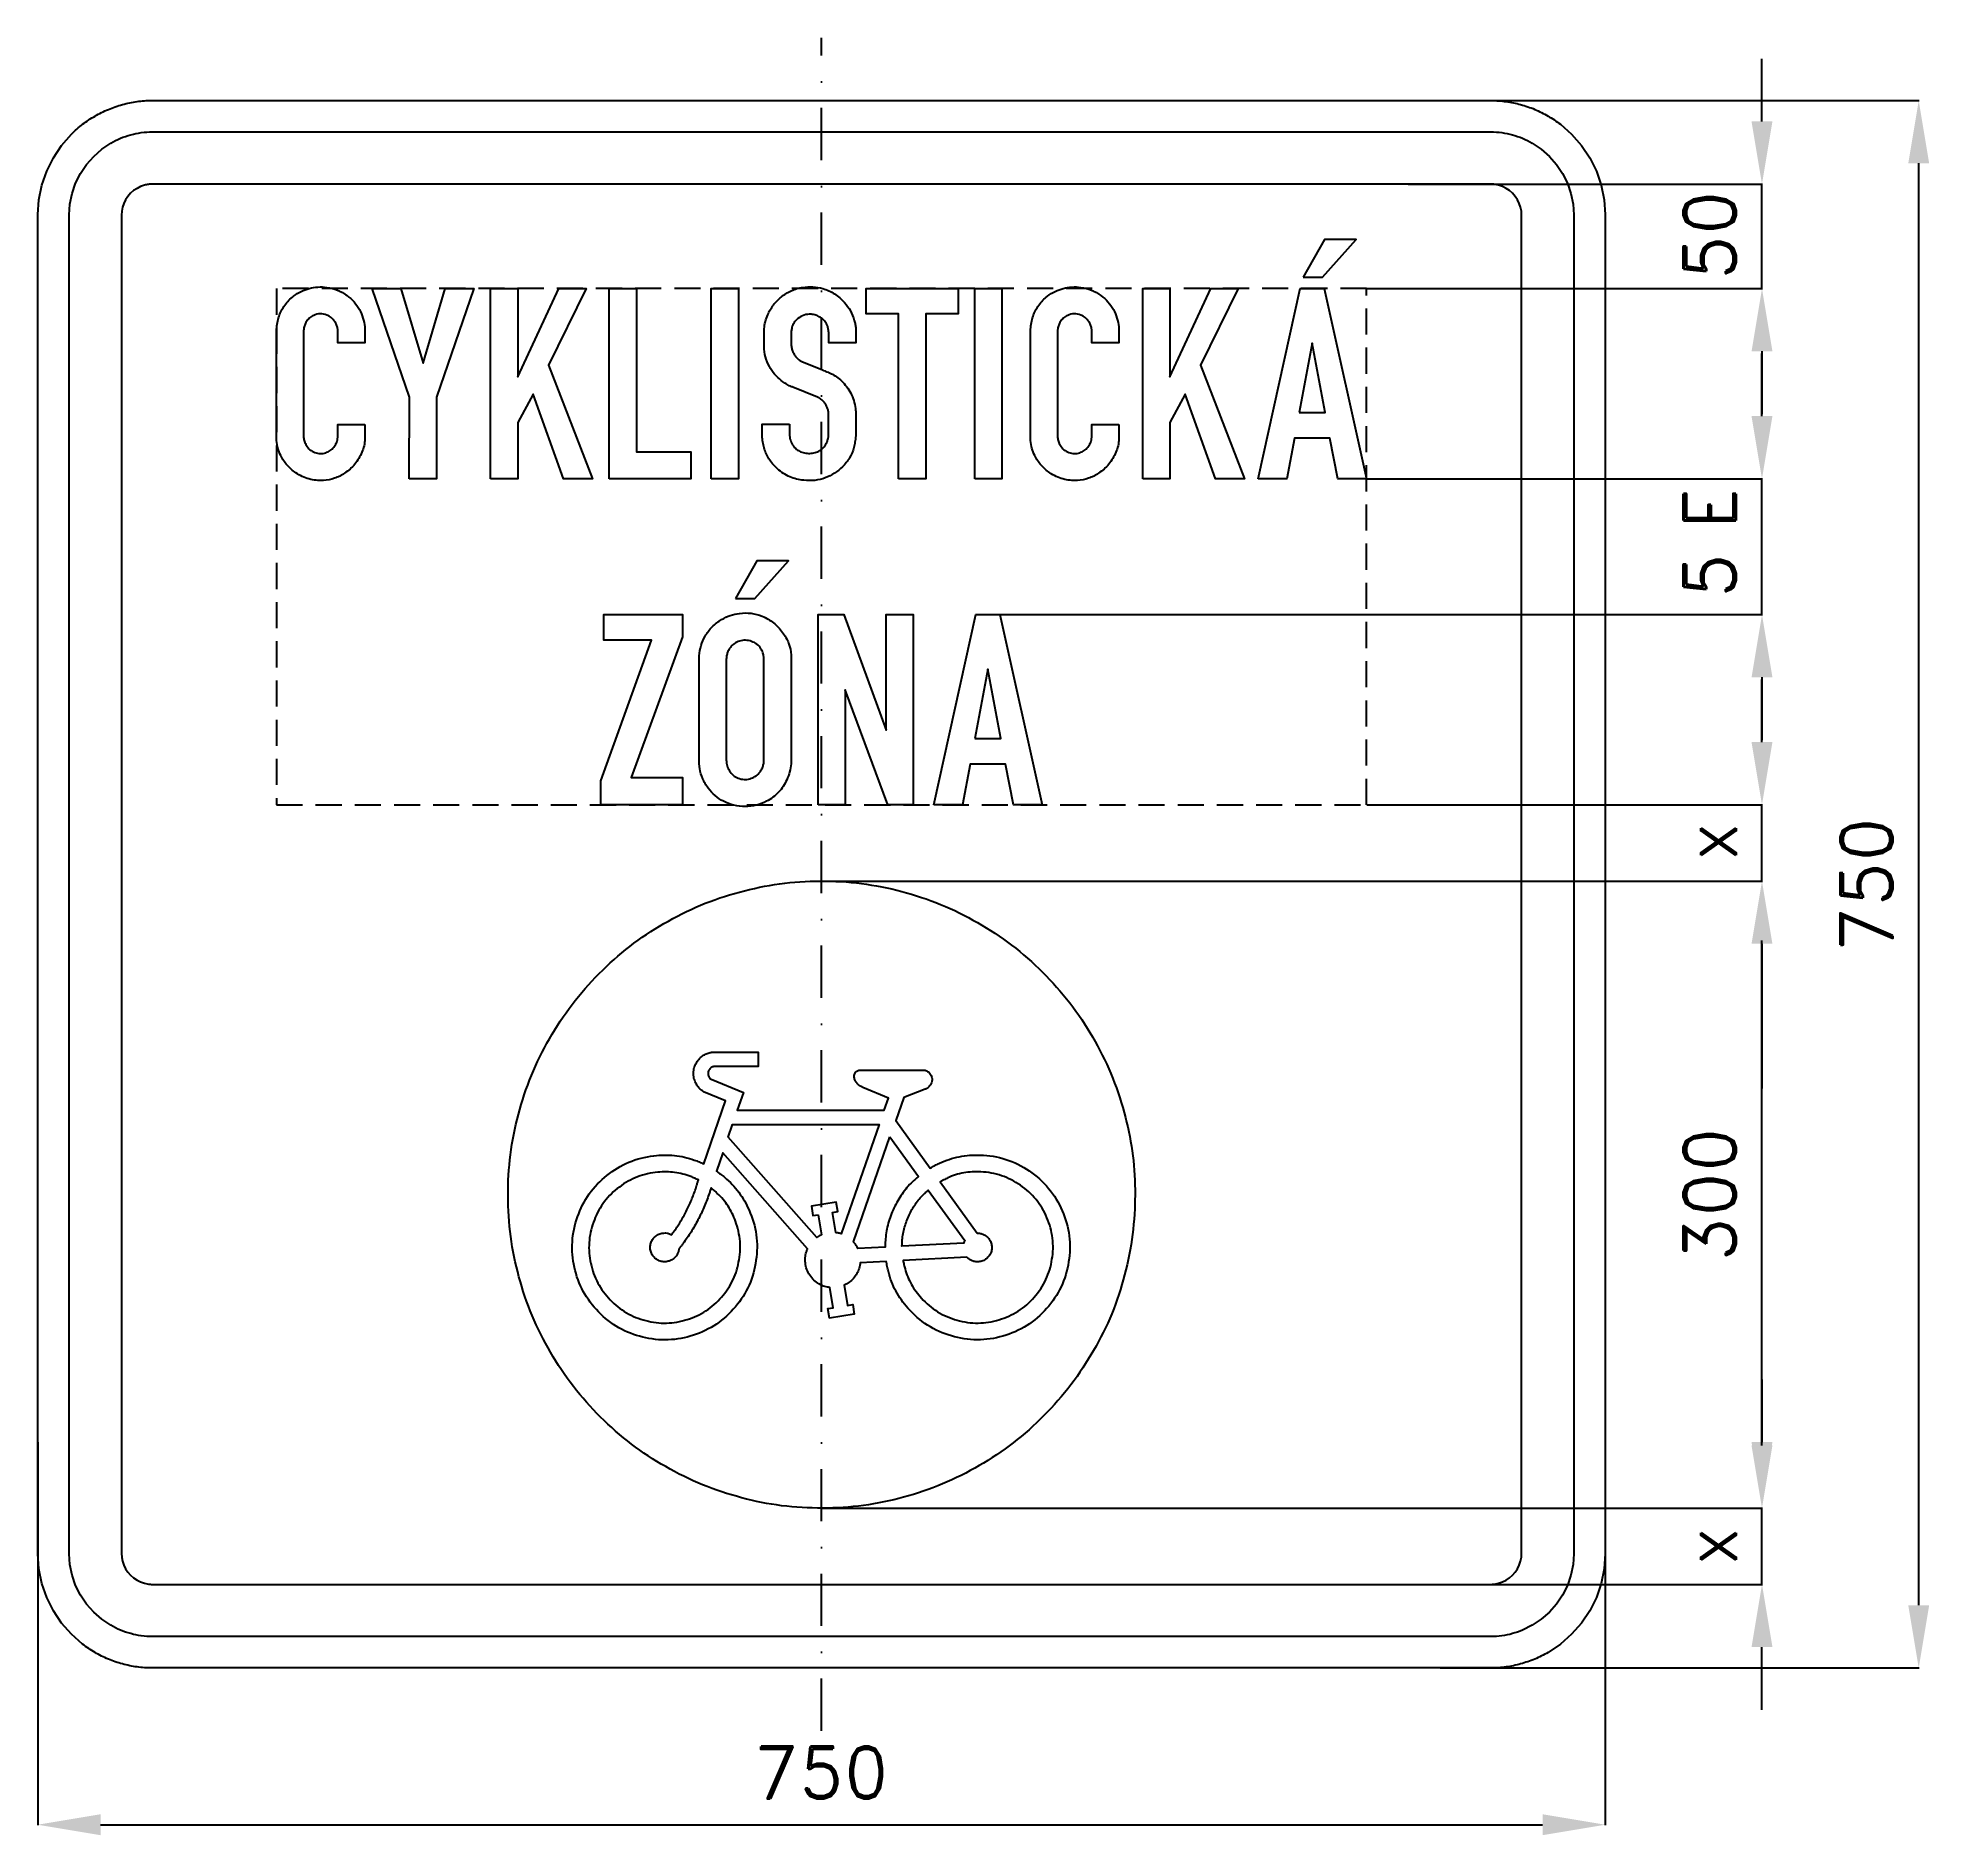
# Model space of a CAD drawing. Header units: millimetres. Extents: x -375 to 530, y -455 to 405.
import ezdxf

# ---------------------------------------------------------------- set-up
doc = ezdxf.new("R2010")
doc.units = ezdxf.units.MM
doc.header["$LTSCALE"] = 5
doc.linetypes.add('ČERCHOVANÁX2', pattern=[2, 1, -0.5, 0, -0.5])
doc.linetypes.add('ČÁRKOVANÁX2', pattern=[1.5, 1, -0.5])
doc.layers.add('Kóty', color=2, linetype='Continuous')
doc.layers.add('Značka', color=7, linetype='Continuous')
doc.styles.get("Standard").update_dxf_attribs({"font": 'romand.shx', "height": 25})
doc.dimstyles.get("Standard").update_dxf_attribs({"dimtxt": 25, "dimasz": 30, "dimexe": 0.18, "dimexo": 0.0625, "dimgap": 12.5, "dimtad": 1, "dimdec": 0, "dimzin": 0, "dimdsep": 46, "dimtxsty": 'Standard', "dimcen": 0.09, "dimadec": 0, "dimazin": 0, "dimtfac": 1, "dimtdec": 0, "dimtofl": 0, "dimtmove": 0, "dimatfit": 3, "dimfxl": 1, "dimtolj": 1, "dimtzin": 0, "dimarcsym": 0})

msp = doc.modelspace()

# ---------------------------------------------------------------- texts
at = {"layer": 'Kóty', "char_height": 25, "attachment_point": 5, "rotation": 90}
for s, insert in [('\\A1;50', (425, 310.53)), ('\\A1;x', (425, 20.33)), ('\\A1;x', (425, -316.75))]:
    msp.add_mtext(s, dxfattribs=dict(at, insert=insert))
at = {"layer": 'Kóty', "insert": (425, 161.99), "char_height": 25, "width": 144.6367, "attachment_point": 5, "rotation": 90}
msp.add_mtext('\\A1;{\\T0.8;5 E}', dxfattribs=at)

# ---------------------------------------------------------------- blocks, each defined once
blk = doc.blocks.new('*D0')
at = {"layer": 'Defpoints', "color": 0, "transparency": 16777216}
for p in [(-375, -266.94), (375, -266.94), (375, -450)]:
    blk.add_point(p, dxfattribs=at)
at = {"layer": 'Kóty', "color": 0, "lineweight": -2, "transparency": 16777216}
for p, q in [((-375, -267), (-375, -450.18)), ((375, -267), (375, -450.18)), ((-345, -450), (345, -450))]:
    blk.add_line(p, q, dxfattribs=at)
at = {"layer": 'Kóty', "color": 0, "transparency": 16777216}
for points in [[(-345, -445), (-345, -455), (-375, -450)], [(345, -445), (345, -455), (375, -450)]]:
    blk.add_solid(points, dxfattribs=at)
at = {"layer": 'Kóty', "color": 0, "transparency": 16777216, "insert": (0, -425), "char_height": 25, "attachment_point": 5}
blk.add_mtext('\\A1;750', dxfattribs=at)
blk = doc.blocks.new('*D1')
at = {"layer": 'Defpoints', "color": 0, "transparency": 16777216}
for p in [(295.94, 375), (525, 375), (295.94, -375)]:
    blk.add_point(p, dxfattribs=at)
at = {"layer": 'Kóty', "color": 0, "lineweight": -2, "transparency": 16777216}
for p, q in [((296, 375), (525.18, 375)), ((525, -345), (525, 345)), ((296, -375), (525.18, -375))]:
    blk.add_line(p, q, dxfattribs=at)
at = {"layer": 'Kóty', "color": 0, "transparency": 16777216}
for points in [[(520, 345), (530, 345), (525, 375)], [(520, -345), (530, -345), (525, -375)]]:
    blk.add_solid(points, dxfattribs=at)
at = {"layer": 'Kóty', "color": 0, "transparency": 16777216, "insert": (500, 0), "char_height": 25, "attachment_point": 5, "rotation": 90}
blk.add_mtext('\\A1;750', dxfattribs=at)
blk = doc.blocks.new('*D2')
at = {"layer": 'Defpoints', "color": 0, "transparency": 16777216}
for p in [(0, 1.51), (450, 1.51), (0, -298.51)]:
    blk.add_point(p, dxfattribs=at)
at = {"layer": 'Kóty', "color": 0, "lineweight": -2, "transparency": 16777216}
for p, q in [((0.06, 1.51), (450.18, 1.51)), ((450, -268.51), (450, -28.49)), ((0.06, -298.51), (450.18, -298.51))]:
    blk.add_line(p, q, dxfattribs=at)
at = {"layer": 'Kóty', "color": 0, "transparency": 16777216}
for points in [[(445, -28.49), (455, -28.49), (450, 1.51)], [(445, -268.51), (455, -268.51), (450, -298.51)]]:
    blk.add_solid(points, dxfattribs=at)
at = {"layer": 'Kóty', "color": 0, "transparency": 16777216, "insert": (425, -148.5), "char_height": 25, "attachment_point": 5, "rotation": 90}
blk.add_mtext('\\A1;300', dxfattribs=at)

# ---------------------------------------------------------------- dimensions: what is measured, and where the dimension line sits
at = {"layer": 'Kóty'}
for base, p1, p2, picture, middle in [((525, 375), (295.94, -375), (295.94, 375), '*D1', (500, 0)), ((450, 1.51), (0, -298.51), (0, 1.51), '*D2', (425, -148.5))]:
    dim = msp.add_linear_dim(base=base, p1=p1, p2=p2, angle=90, dimstyle='Standard', dxfattribs=at)
    dim.commit()
    dim.dimension.update_dxf_attribs({"geometry": picture, "text_midpoint": middle})
dim = msp.add_linear_dim(base=(375, -450), p1=(-375, -266.94), p2=(375, -266.94), dimstyle='Standard', dxfattribs=at)
dim.commit()
dim.dimension.update_dxf_attribs({"geometry": '*D0', "text_midpoint": (0, -425)})

# ---------------------------------------------------------------- linework, layer by layer
at = {"layer": 'Kóty'}
for p, q in [((450, 365), (450, 395)), ((280.77, 335), (450.18, 335)), ((260.89, 285), (450.18, 285)), ((450, 255), (450, 225)), ((450, 224), (450, 254)), ((260.89, 194), (450.18, 194)), ((85.35, 129.01), (450.18, 129.01)), ((450, 99.01), (450, 69.01)), ((450, 68), (450, 98)), ((260.89, 38), (450.18, 38)), ((0.06, 1.51), (450.18, 1.51)), ((450, -56.89), (450, -26.89)), ((450, -28.49), (450, -97.77)), ((450, -236.92), (450, -266.92)), ((0.13, -298.51), (450.18, -298.51)), ((311.78, -335), (450.18, -335)), ((450, -395), (450, -365))]:
    msp.add_line(p, q, dxfattribs=at)
for points in [[(450, 285), (450, 335)], [(450, 129.01), (450, 194)], [(450, 1.51), (450, 38)], [(450, -335), (450, -298.51)]]:
    msp.add_lwpolyline(points, dxfattribs=at)
for points in [[(445, 365), (455, 365), (450, 335)], [(445, 255), (455, 255), (450, 285)], [(445, 224), (455, 224), (450, 194)], [(445, 99.01), (455, 99.01), (450, 129.01)], [(445, 68), (455, 68), (450, 38)], [(445, -266.92), (455, -266.92), (450, -296.92)], [(445, -268.51), (455, -268.51), (450, -298.51)], [(445, -365), (455, -365), (450, -335)]]:
    msp.add_solid(points, dxfattribs=at)
at = {"layer": 'Značka', "color": 6, "linetype": 'ČERCHOVANÁX2', "ltscale": 5}
msp.add_lwpolyline([(0, -405), (0, 405)], dxfattribs=at)
at = {"layer": 'Značka', "color": 3}
for points in [[(-320, -375), (-320.22, -375), (-320.43, -375, -0.032177), (-327.53, -374.5, -0.035432), (-334.51, -373.05, -0.036231), (-341.26, -370.77, -0.034387), (-347.62, -367.56, -0.03373), (-353.55, -363.61), (-358.89, -358.89), (-363.61, -353.55), (-367.56, -347.62), (-370.75, -341.26), (-373.05, -334.51), (-374.52, -327.53), (-375, -320.43), (-375, -320.22), (-375, -320), (-375, 320), (-375, 320.22), (-375, 320.43), (-374.5, 327.53), (-373.05, 334.51), (-370.77, 341.26), (-367.56, 347.62), (-363.61, 353.55), (-358.89, 358.89, -0.03416), (-353.55, 363.61, -0.034204), (-347.62, 367.56, -0.03407), (-341.26, 370.75, -0.033398), (-334.51, 373.05, -0.034117), (-327.53, 374.53, -0.036743), (-320.43, 375), (-320.22, 375), (-320, 375), (320, 375), (320.22, 375), (320.43, 375, -0.032185), (327.53, 374.5, -0.035434), (334.51, 373.05, -0.036239), (341.26, 370.77, -0.034384), (347.62, 367.56, -0.033737), (353.55, 363.61), (358.89, 358.89), (363.61, 353.55), (367.56, 347.62), (370.75, 341.26), (373.05, 334.51), (374.52, 327.53), (375, 320.43), (375, 320.22), (375, 320), (375, -320), (375, -320.22), (375, -320.43), (374.5, -327.53), (373.05, -334.51), (370.77, -341.26), (367.56, -347.62), (363.61, -353.55), (358.89, -358.89), (353.55, -363.61), (347.62, -367.56, -0.034074), (341.26, -370.75, -0.033398), (334.51, -373.05, -0.034121), (327.53, -374.52, -0.036746), (320.43, -375), (320.22, -375), (320, -375), (-320, -375)], [(-320, -360), (-320.16, -360), (-320.31, -360, -0.032185), (-325.48, -359.64, -0.035458), (-330.55, -358.58, -0.036282), (-335.46, -356.92, -0.03438), (-340.09, -354.59), (-344.4, -351.71), (-348.28, -348.28), (-351.72, -344.4), (-354.59, -340.09), (-356.91, -335.46), (-358.58, -330.56), (-359.65, -325.48), (-360, -320.31), (-360, -320.16), (-360, -320), (-360, 320), (-360, 320.16), (-360, 320.31), (-359.64, 325.48), (-358.58, 330.55), (-356.92, 335.46), (-354.59, 340.09), (-351.71, 344.4), (-348.28, 348.28), (-344.4, 351.72), (-340.09, 354.59, -0.034054), (-335.46, 356.91, -0.033397), (-330.55, 358.58, -0.034162), (-325.48, 359.65, -0.036746), (-320.31, 360), (-320.16, 360), (-320, 360), (320, 360), (320.16, 360), (320.31, 360, -0.032185), (325.48, 359.64, -0.035458), (330.55, 358.58, -0.036271), (335.46, 356.92, -0.034372), (340.09, 354.59), (344.4, 351.71), (348.28, 348.28), (351.72, 344.4), (354.59, 340.09), (356.91, 335.46), (358.58, 330.55), (359.65, 325.48), (360, 320.31), (360, 320.16), (360, 320), (360, -320), (360, -320.16), (360, -320.31), (359.64, -325.48), (358.58, -330.56), (356.92, -335.46), (354.59, -340.09), (351.71, -344.4), (348.28, -348.28), (344.4, -351.72), (340.09, -354.59), (335.46, -356.91, -0.033409), (330.55, -358.58, -0.034162), (325.48, -359.65, -0.036752), (320.31, -360), (320.16, -360), (320, -360), (-320, -360)], [(-320, -335), (320, -335), (320.06, -335), (320.12, -335, 0.032165), (322.05, -334.86), (323.96, -334.47), (325.8, -333.85), (327.53, -332.97), (329.15, -331.89), (330.61, -330.61), (331.89, -329.15), (332.97, -327.53), (333.84, -325.8), (334.47, -323.96), (334.87, -322.05), (335, -320.12), (335, -320.06), (335, -320), (335, 320), (335, 320.06), (335, 320.12), (334.86, 322.05), (334.47, 323.96), (333.85, 325.8), (332.97, 327.53), (331.89, 329.15), (330.61, 330.61), (329.15, 331.89), (327.53, 332.97), (325.8, 333.84), (323.96, 334.47), (322.05, 334.87, 0.036774), (320.12, 335), (320.06, 335), (320, 335), (-320, 335), (-320.06, 335), (-320.12, 335, 0.032197), (-322.05, 334.86, 0.035368), (-323.96, 334.47), (-325.8, 333.85), (-327.53, 332.97), (-329.15, 331.89), (-330.61, 330.61), (-331.89, 329.15), (-332.97, 327.53), (-333.84, 325.8), (-334.47, 323.96), (-334.87, 322.05), (-335, 320.12), (-335, 320.06), (-335, 320), (-335, -320), (-335, -320.06), (-335, -320.12), (-334.86, -322.06), (-334.47, -323.96), (-333.85, -325.8), (-332.97, -327.53), (-331.89, -329.15), (-330.61, -330.61), (-329.15, -331.89), (-327.53, -332.97), (-325.8, -333.84), (-323.96, -334.47), (-322.05, -334.87, 0.036735), (-320.12, -335), (-320.06, -335), (-320, -335)], [(-218.53, 219.96), (-218.53, 213.66), (-218.52, 213.36), (-218.52, 213.05, -0.058395), (-218.92, 209.83, -0.04352), (-219.97, 206.71, -0.074594), (-223.33, 201.03, -0.081624), (-228.23, 196.66, -0.069971), (-233.04, 194.25, -0.069174), (-238.33, 193.24, -0.086255), (-245.26, 193.92, -0.086656), (-251.55, 196.88, -0.070136), (-255.72, 200.51, -0.067916), (-258.73, 205.13, -0.047371), (-260.1, 208.62, -0.050891), (-260.76, 212.29), (-260.79, 212.74), (-260.82, 213.19), (-260.82, 265.1), (-260.8, 265.39), (-260.78, 265.68, -0.02564), (-260.36, 268.77, -0.037676), (-259.55, 271.8, -0.07824), (-256.84, 277.11, -0.077449), (-252.62, 281.37, -0.055464), (-249.05, 283.63, -0.051639), (-245.09, 285.08, -0.050433), (-240.94, 285.77, -0.052933), (-236.74, 285.6, -0.06598), (-231.65, 284.24, -0.064102), (-227.06, 281.63, -0.055946), (-223.7, 278.62, -0.058597), (-221.13, 274.94, -0.054984), (-219.41, 270.94, -0.050286), (-218.58, 266.68), (-218.53, 266.2), (-218.48, 265.72), (-218.48, 259.03), (-231.48, 259.03), (-231.48, 265.14), (-231.5, 265.52, 0.010744), (-231.54, 265.89, 0.065469), (-232.02, 267.68, 0.058071), (-232.93, 269.31, 0.075686), (-234.6, 271.14, 0.08205), (-236.75, 272.36, 0.103145), (-239.88, 272.94, 0.106124), (-242.98, 272.21, 0.080076), (-244.95, 270.98, 0.074147), (-246.44, 269.23, 0.056539), (-247.28, 267.57, 0.053196), (-247.74, 265.78, 0.007479), (-247.79, 265.43), (-247.84, 265.08), (-247.84, 214.41), (-247.82, 214.1), (-247.8, 213.79, 0.059865), (-247.38, 211.78, 0.064006), (-246.48, 209.93, 0.083803), (-244.77, 207.93, 0.087799), (-242.49, 206.63, 0.089764), (-239.87, 206.09, 0.089114), (-237.23, 206.48, 0.078265), (-235.12, 207.5, 0.073524), (-233.41, 209.11, 0.068922), (-232.2, 211.04, 0.069944), (-231.56, 213.21, 0.008136), (-231.51, 213.55), (-231.47, 213.88), (-231.47, 219.96), (-218.53, 219.96)], [(-15.35, 220.1), (-15.35, 215.2), (-15.34, 214.96), (-15.32, 214.73, 0.067839), (-14.76, 212.09, 0.080268), (-13.46, 209.73, 0.070822), (-11.91, 208.1, 0.06848), (-10, 206.96, 0.072225), (-7.58, 206.27, 0.059819), (-5.03, 206.23, 0.062313), (-2.5, 206.74, 0.080555), (-0.24, 207.92, 0.082217), (1.59, 209.74, 0.072872), (2.79, 212.04, 0.024106), (3.05, 212.84, 0.024244), (3.24, 213.66, 0.007534), (3.29, 214.01), (3.34, 214.35), (3.34, 225), (3.34, 225.39, 0.012192), (3.32, 225.77, 0.0575), (3.03, 227.32, 0.041293), (2.43, 228.79, 0.041758), (1.61, 230.21, 0.055544), (0.54, 231.44, 0.037058), (-0.28, 232.11, 0.031309), (-1.18, 232.67, 0.008655), (-1.55, 232.86), (-1.93, 233.04), (-13.81, 237.83), (-14.09, 237.94), (-14.38, 238.05, -0.037025), (-16.49, 239.09, -0.028658), (-18.47, 240.41, -0.04762), (-21.72, 243.27, -0.053381), (-24.34, 246.73, -0.061657), (-26.44, 251.17, -0.062525), (-27.4, 255.96), (-27.43, 256.35), (-27.47, 256.74), (-27.47, 264.52), (-27.46, 265.16, -0.007998), (-27.44, 265.8, -0.052118), (-26.89, 269.2, -0.041817), (-25.71, 272.48, -0.059291), (-23.04, 277.12, -0.064888), (-19.32, 280.95, -0.070469), (-14.47, 284, -0.069026), (-8.95, 285.6, -0.059157), (-4.11, 285.86, -0.059494), (0.65, 284.99, -0.073684), (6.26, 282.43, -0.072354), (10.92, 278.36, -0.05872), (13.8, 274.35, -0.059705), (15.65, 269.8, -0.025327), (16.13, 267.83, -0.025631), (16.4, 265.82), (16.44, 265.38), (16.47, 264.94), (16.47, 259.03), (3.46, 259.03), (3.46, 263.95), (3.44, 264.2), (3.41, 264.46, 0.026949), (3.15, 266.04, 0.049636), (2.65, 267.55, 0.084181), (1.34, 269.62, 0.070669), (-0.55, 271.22, 0.066962), (-2.69, 272.28, 0.070667), (-5.02, 272.72, 0.096873), (-8.34, 272.32, 0.097771), (-11.3, 270.68, 0.080392), (-13.1, 268.75, 0.0883), (-14.16, 266.39, 0.027244), (-14.35, 265.5, 0.01392), (-14.47, 264.59), (-14.5, 264.32), (-14.53, 264.04), (-14.53, 258.18), (-14.51, 257.95), (-14.49, 257.72, 0.04356), (-14.16, 255.96, 0.048674), (-13.52, 254.28, 0.04846), (-12.67, 252.83, 0.049306), (-11.55, 251.57, 0.030235), (-10.83, 250.95, 0.034762), (-10.04, 250.44, 0.009664), (-9.76, 250.28), (-9.46, 250.14), (0.39, 246.18), (0.71, 246.03), (1.02, 245.89, 0.007022), (3.15, 244.97, -0.023412), (5.24, 243.99, -0.04641), (7.82, 242.34, -0.037082), (10.12, 240.26, -0.042541), (12.53, 237.36, -0.047681), (14.38, 234.1, -0.047349), (15.67, 230.49, -0.041078), (16.31, 226.71), (16.34, 226.41), (16.37, 226.11), (16.37, 214.56), (16.34, 214.31), (16.32, 214.07, -0.015256), (16, 211.51, -0.028871), (15.46, 208.99, -0.069935), (13.38, 204.02, -0.066409), (10.03, 199.75, -0.060061), (6.21, 196.62, -0.058509), (1.78, 194.47, -0.060313), (-3.28, 193.26, -0.058899), (-8.5, 193.27, -0.077487), (-15.19, 194.98, -0.082892), (-21.01, 198.7, -0.070865), (-24.81, 202.95, -0.07271), (-27.24, 208.05, -0.034908), (-27.96, 210.86, -0.026616), (-28.34, 213.73), (-28.36, 214.02), (-28.39, 214.32), (-28.39, 220.1), (-15.35, 220.1)], [(142.25, 219.96), (142.25, 213.66), (142.26, 213.36), (142.26, 213.05, -0.058395), (141.86, 209.83, -0.04352), (140.81, 206.71, -0.074594), (137.45, 201.03, -0.081624), (132.54, 196.66, -0.069971), (127.74, 194.25, -0.069174), (122.45, 193.24, -0.086255), (115.52, 193.92, -0.086656), (109.22, 196.88, -0.070136), (105.06, 200.51, -0.067916), (102.05, 205.13, -0.047371), (100.68, 208.62, -0.050891), (100.02, 212.29), (99.98, 212.74), (99.95, 213.19), (99.95, 265.1), (99.98, 265.39), (100, 265.68, -0.02564), (100.42, 268.77, -0.037676), (101.22, 271.8, -0.07824), (103.94, 277.11, -0.077449), (108.15, 281.37, -0.055464), (111.73, 283.63, -0.051639), (115.69, 285.08, -0.050433), (119.84, 285.77, -0.052933), (124.04, 285.6, -0.06598), (129.13, 284.24, -0.064102), (133.72, 281.63, -0.055946), (137.07, 278.62, -0.058597), (139.65, 274.94, -0.054984), (141.36, 270.94, -0.050286), (142.2, 266.68), (142.25, 266.2), (142.3, 265.72), (142.3, 259.03), (129.3, 259.03), (129.3, 265.14), (129.27, 265.52, 0.010744), (129.23, 265.89, 0.065469), (128.76, 267.68, 0.058071), (127.85, 269.31, 0.075686), (126.18, 271.14, 0.08205), (124.03, 272.36, 0.103145), (120.89, 272.94, 0.106124), (117.79, 272.21, 0.080076), (115.83, 270.98, 0.074147), (114.33, 269.23, 0.056539), (113.49, 267.57, 0.053196), (113.03, 265.78, 0.007479), (112.98, 265.43), (112.94, 265.08), (112.94, 214.41), (112.96, 214.1), (112.98, 213.79, 0.059865), (113.39, 211.78, 0.064006), (114.3, 209.93, 0.083803), (116.01, 207.93, 0.087799), (118.29, 206.63, 0.089764), (120.91, 206.09, 0.089114), (123.55, 206.48, 0.078265), (125.65, 207.5, 0.073524), (127.37, 209.11, 0.068922), (128.58, 211.04, 0.069944), (129.22, 213.21, 0.008136), (129.27, 213.55), (129.31, 213.88), (129.31, 219.96), (142.25, 219.96)], [(-58.59, 108.61), (-58.56, 108.98), (-58.53, 109.36, -0.051733), (-57.62, 114.16, -0.060089), (-55.67, 118.65, -0.071623), (-52.29, 123.2, -0.067964), (-47.79, 126.66, -0.054468), (-43.69, 128.6, -0.054174), (-39.27, 129.61, -0.065511), (-33.71, 129.63, -0.06822), (-28.35, 128.2, -0.076783), (-22.94, 125.07, -0.070462), (-18.62, 120.46, -0.068132), (-15.76, 115.33, -0.084708), (-14.57, 109.69), (-14.55, 109.31), (-14.54, 108.93), (-14.54, 58.41), (-14.57, 58), (-14.61, 57.59, -0.037757), (-15.3, 53.71, -0.046576), (-16.63, 49.98, -0.086539), (-20.57, 44.02, -0.087936), (-26.3, 39.73, -0.067419), (-31.25, 37.79, -0.062799), (-36.53, 37.18, -0.062156), (-41.89, 37.77, -0.066089), (-46.9, 39.69, -0.060309), (-50.91, 42.4, -0.055632), (-54.22, 45.99, -0.060039), (-56.87, 50.45, -0.070804), (-58.27, 55.38, -0.015083), (-58.43, 56.61, -0.007369), (-58.54, 57.85), (-58.56, 58.19), (-58.59, 58.52), (-58.59, 108.61)], [(-45.56, 107.91), (-45.56, 59.21), (-45.54, 58.89), (-45.5, 58.57, 0.058221), (-44.95, 56.05, 0.076978), (-43.74, 53.76, 0.089876), (-41.76, 51.75, 0.086069), (-39.2, 50.53, 0.08551), (-36.38, 50.14, 0.083498), (-33.6, 50.69, 0.074202), (-31.34, 51.87, 0.073683), (-29.52, 53.64, 0.055029), (-28.5, 55.25, 0.05284), (-27.85, 57.03, 0.024347), (-27.67, 57.83, 0.028182), (-27.58, 58.64, 0.00831), (-27.57, 58.93), (-27.56, 59.23), (-27.56, 108.04), (-27.59, 108.38), (-27.62, 108.71, 0.056566), (-28.08, 110.79, 0.065536), (-29.03, 112.71, 0.089016), (-30.94, 114.82, 0.083857), (-33.48, 116.17, 0.086281), (-36.4, 116.74, 0.086475), (-39.33, 116.29, 0.07759), (-41.71, 115.15, 0.081786), (-43.61, 113.35, 0.055709), (-44.58, 111.81, 0.047237), (-45.21, 110.11, 0.022196), (-45.41, 109.29, 0.025938), (-45.52, 108.46), (-45.55, 108.18), (-45.56, 107.91)]]:
    msp.add_lwpolyline(points, format="xyb", dxfattribs=at)
for points in [[(230.4, 290.55), (239.75, 290.55), (255.84, 308.49), (240.7, 308.49), (230.4, 290.55)], [(-197.25, 194), (-197.22, 233.04), (-215.06, 285.01), (-201.25, 285.01), (-190.66, 249.36), (-180.1, 285.01), (-166.31, 285.01), (-184.18, 233.04), (-184.17, 194), (-197.25, 194)], [(-158.34, 194.01), (-158.34, 285), (-145.35, 285), (-145.35, 242.83), (-125.75, 285), (-112.66, 285), (-130.71, 248.45), (-109.56, 194.01), (-123.43, 194.01), (-138.03, 234.56), (-145.35, 220.89), (-145.35, 194.01), (-158.34, 194.01)], [(-101.6, 194), (-101.6, 285), (-88.6, 285), (-88.6, 206.9), (-62.6, 206.9), (-62.6, 194), (-101.6, 194)], [(-52.74, 194), (-52.74, 285), (-39.76, 285), (-39.76, 194), (-52.74, 194)], [(36.89, 194), (36.89, 272.86), (21.4, 272.86), (21.4, 285), (65.35, 285), (65.36, 272.86), (49.9, 272.86), (49.9, 194), (36.89, 194)], [(73.33, 194), (73.33, 285), (86.3, 285), (86.3, 194), (73.33, 194)], [(153.67, 194.01), (153.67, 285), (166.67, 285), (166.67, 242.83), (186.27, 285), (199.36, 285), (181.3, 248.45), (202.45, 194.01), (188.58, 194.01), (173.99, 234.56), (166.67, 220.89), (166.67, 194.01), (153.67, 194.01)], [(208.9, 194), (229.08, 285.01), (240.47, 285.01), (260.82, 194), (246.98, 194), (243.21, 213.48), (226.27, 213.48), (222.6, 194), (208.9, 194)], [(228.59, 225.7), (241.02, 225.7), (234.77, 258.93), (228.59, 225.7)], [(-41.2, 136.75), (-31.85, 136.75), (-15.76, 154.69), (-30.9, 154.69), (-41.2, 136.75)], [(-105.64, 38), (-105.64, 49.49), (-81.32, 116.78), (-104.16, 116.78), (-104.16, 129.01), (-66.56, 129.01), (-66.56, 118.44), (-91.05, 51.06), (-66.56, 51.06), (-66.56, 38), (-105.64, 38)], [(-1.64, 38), (-1.64, 129), (10.68, 129), (30.9, 73.79), (30.9, 129), (43.86, 129), (43.86, 38), (31.7, 38), (11.34, 93.09), (11.34, 38), (-1.64, 38)], [(53.71, 38), (73.89, 129.01), (85.29, 129.01), (105.64, 38), (91.8, 38), (88.03, 57.48), (71.09, 57.48), (67.42, 38), (53.71, 38)], [(73.4, 69.7), (85.84, 69.7), (79.58, 102.93), (73.4, 69.7)]]:
    msp.add_lwpolyline(points, dxfattribs=at)
at = {"layer": 'Značka', "color": 6, "linetype": 'ČÁRKOVANÁX2', "ltscale": 2.5}
msp.add_lwpolyline([(-260.82, 38), (260.82, 38), (260.82, 285), (-260.82, 285)], close=True, dxfattribs=at)
at = {"layer": 'Značka', "color": 5}
for points in [[(150, -148.5), (150, -149.48), (149.99, -150.46, -0.032167), (148.49, -170.02, -0.035723), (144.37, -189.22, -0.036666), (137.93, -207.76, -0.034754), (128.91, -225.19, -0.034039), (117.84, -241.4, -0.034453), (104.67, -255.95, -0.034561), (89.79, -268.74, -0.034427), (73.29, -279.37, -0.034389), (55.61, -287.88, -0.034418), (36.92, -293.88, -0.034423), (17.64, -297.52, -0.034417), (-1.96, -298.49, -0.034416), (-21.53, -297.01, -0.034417), (-40.72, -292.87, -0.034417), (-59.24, -286.38, -0.034417), (-76.69, -277.41, -0.034417), (-92.9, -266.35, -0.034417), (-107.45, -253.17, -0.034417), (-120.24, -238.29, -0.034417), (-130.87, -221.79, -0.034417), (-139.38, -204.11, -0.034417), (-145.38, -185.42, -0.034417), (-149.02, -166.14, -0.034417), (-149.99, -146.54, -0.034417), (-148.51, -126.97, -0.034417), (-144.37, -107.78, -0.034417), (-137.88, -89.26, -0.034417), (-128.91, -71.81, -0.034417), (-117.85, -55.6, -0.034417), (-104.67, -41.05, -0.034417), (-89.79, -28.26, -0.034417), (-73.29, -17.63, -0.034417), (-55.61, -9.12, -0.034417), (-36.92, -3.12, -0.034417), (-17.64, 0.52, -0.034416), (1.96, 1.49, -0.034417), (21.53, 0.01, -0.034418), (40.72, -4.13, -0.034416), (59.24, -10.62, -0.034417), (76.69, -19.59, -0.034418), (92.9, -30.65, -0.034406), (107.45, -43.83, -0.034414), (120.24, -58.71, -0.034487), (130.87, -75.21, -0.034419), (139.37, -92.89, -0.034076), (145.38, -111.58, -0.032791), (148.93, -129.91, -0.034265), (150, -148.5)], [(49.1, -88.93), (49.32, -88.98), (49.53, -89.03, -0.050674), (50.35, -89.33, -0.050922), (51.09, -89.79, -0.06328), (51.89, -90.54, -0.062196), (52.47, -91.47, -0.063017), (52.84, -92.5, -0.067125), (52.93, -93.59, -0.086845), (52.62, -95.04, -0.072595), (51.88, -96.35, -0.058175), (51.06, -97.23, -0.065834), (50.06, -97.88, -0.01327), (49.79, -98.01, -0.004415), (49.52, -98.12), (39.36, -101.99), (35.53, -113), (52, -135.81, -0.003881), (54.2, -134.62, -0.01164), (56.43, -133.5, -0.060218), (65.89, -130.39, -0.060611), (75.89, -129.62, -0.07532), (88.19, -131.64, -0.075262), (99.37, -137.2, -0.075145), (108.66, -145.52, -0.074694), (115.11, -156.2, -0.074518), (118.48, -168.21, -0.07459), (118.2, -180.68, -0.074573), (114.6, -192.63, -0.07453), (107.67, -203, -0.074566), (98.23, -211.15, -0.074572), (86.81, -216.18, -0.074518), (74.46, -217.99, -0.074745), (62.14, -216.12, -0.074612), (50.77, -211.01, -0.073239), (41.35, -202.82, -0.060571), (35.54, -194.62, -0.065919), (31.98, -185.34, -0.013247), (31.42, -182.9, -0.004417), (30.94, -180.45), (18.52, -181.07, -0.003624), (18.43, -181.76, -0.010879), (18.32, -182.44, -0.056133), (17.5, -185.08, -0.055073), (16.11, -187.49, -0.056709), (14.29, -189.6, -0.062304), (12.04, -191.21, -0.01253), (11.43, -191.53, -0.004179), (10.81, -191.84), (12.37, -201.52), (14.91, -201.11), (15.64, -205.64), (3.75, -207.56), (3.02, -203.03), (5.57, -202.62), (4.01, -192.93), (3.4, -192.85, -0.009643), (2.78, -192.75, -0.050327), (0.4, -192.04, -0.05041), (-1.8, -190.87, -0.062708), (-4.2, -188.9, -0.062939), (-6.04, -186.39, -0.062616), (-7.28, -183.55, -0.061036), (-7.78, -180.48, -0.050426), (-7.7, -177.98, -0.055092), (-7.1, -175.57, -0.010985), (-6.88, -174.99, -0.003662), (-6.64, -174.41), (-47.25, -128.55), (-50.23, -137.29, -0.003813), (-48.26, -138.76, -0.011436), (-46.33, -140.28, -0.059214), (-39.6, -147.39, -0.059571), (-34.7, -155.94, -0.074038), (-31.25, -167.7, -0.073983), (-31.36, -179.97, -0.073865), (-34.66, -191.79, -0.073427), (-41.23, -202.14, -0.073251), (-50.28, -210.42, -0.073312), (-61.32, -215.75, -0.073308), (-73.38, -217.99, -0.073285), (-85.57, -216.68, -0.073287), (-97, -212.22, -0.073298), (-106.65, -204.66, -0.073282), (-113.99, -194.83, -0.073262), (-118.2, -183.31, -0.073298), (-119.23, -171.09, -0.0733), (-116.72, -159.09, -0.073253), (-111.14, -148.16, -0.073483), (-102.66, -139.31, -0.073339), (-92.16, -133, -0.071983), (-80.27, -129.94, -0.05954), (-70.4, -129.76, -0.064817), (-60.88, -131.98, -0.013013), (-58.58, -132.86, -0.004339), (-56.32, -133.82), (-46.01, -103.57), (-56.41, -99.32), (-56.83, -99.03, -0.010048), (-57.24, -98.74, -0.052327), (-58.72, -97.36, -0.052465), (-59.89, -95.7, -0.06528), (-60.89, -93.37, -0.065232), (-61.25, -90.86, -0.065097), (-61.03, -88.34, -0.064967), (-60.17, -85.96, -0.064622), (-58.78, -83.84, -0.063433), (-56.9, -82.14, -0.052513), (-55.14, -81.11, -0.05726), (-53.22, -80.49, -0.01143), (-52.72, -80.4, -0.003811), (-52.22, -80.32), (-30.36, -80.32), (-30.36, -87.2), (-51.26, -87.2), (-51.42, -87.22), (-51.58, -87.25, 0.051726), (-52.21, -87.43, 0.05185), (-52.79, -87.74, 0.064517), (-53.42, -88.27, 0.064469), (-53.89, -88.94, 0.064338), (-54.2, -89.7, 0.064214), (-54.31, -90.51, 0.063867), (-54.22, -91.33, 0.062688), (-53.94, -92.1, 0.051901), (-53.59, -92.66, 0.056601), (-53.14, -93.13), (-53.01, -93.23), (-52.88, -93.33), (-37.41, -99.65), (-40.29, -108.11), (29.94, -108.11), (31.97, -102.28), (19.82, -97.25), (19.53, -97.12, -0.009494), (19.25, -96.99, -0.047482), (18.2, -96.32, -0.041485), (17.28, -95.47, -0.057978), (16.32, -94.22, -0.081427), (15.74, -92.77, -0.056687), (15.62, -91.92, -0.073948), (15.72, -91.08, -0.07846), (16.05, -90.3, -0.073316), (16.61, -89.65, -0.06056), (17.17, -89.25, -0.066457), (17.8, -89, -0.013337), (17.96, -88.97), (18.13, -88.93), (49.1, -88.93)], [(-1.58, -158.11), (-0.03, -167.79), (-0.14, -167.84), (-0.26, -167.9, 0.01025), (-0.71, -168.12, 0.009883), (-1.15, -168.36, 0.010253), (-1.58, -168.62, 0.011368), (-2, -168.89), (-2.11, -168.97), (-2.21, -169.04), (-44.7, -121.05), (-42.64, -115), (27.54, -115), (9.33, -167.23), (9.21, -167.19), (9.08, -167.15, 0.010689), (8.57, -167.02, 0.010307), (8.06, -166.9, 0.010693), (7.55, -166.8, 0.011856), (7.03, -166.73), (6.9, -166.71), (6.77, -166.7), (5.21, -157.02), (7.76, -156.61), (7.03, -152.08), (-4.86, -153.99), (-4.13, -158.52), (-1.58, -158.11)], [(32.76, -120.93), (46.38, -139.78, 0.003002), (44.94, -141.06, 0.009008), (43.52, -142.37, 0.046722), (38.52, -148.22, 0.045586), (34.65, -154.91, 0.04705), (31.9, -162.15, 0.051844), (30.62, -169.73, 0.010352), (30.5, -171.66, 0.003452), (30.43, -173.58), (17.34, -174.24), (17.26, -174.07), (17.18, -173.9, 0.015395), (16.82, -173.23, 0.014855), (16.42, -172.59, 0.015406), (15.99, -171.97, 0.017075), (15.52, -171.37), (15.4, -171.23), (15.28, -171.09), (32.76, -120.93)], [(-68.24, -174.5), (-68.3, -174.89, -0.011677), (-68.37, -175.27, -0.060397), (-68.87, -176.74, -0.060797), (-69.72, -178.06, -0.07555), (-71.13, -179.41, -0.075491), (-72.88, -180.27, -0.075374), (-74.79, -180.64, -0.074921), (-76.73, -180.43, -0.074745), (-78.54, -179.71, -0.074817), (-80.07, -178.5, -0.0748), (-81.21, -176.91, -0.074757), (-81.84, -175.07, -0.074794), (-81.95, -173.12, -0.0748), (-81.48, -171.23, -0.074744), (-80.53, -169.53, -0.074972), (-79.12, -168.18, -0.07484), (-77.4, -167.26, -0.073464), (-75.49, -166.88, -0.060756), (-73.92, -166.95, -0.066117), (-72.43, -167.4, -0.013288), (-72.08, -167.57), (-71.73, -167.74, 0.001245), (-70.87, -166.55, 0.003737), (-70.03, -165.35, 0.019543), (-66.88, -160.39, 0.018873), (-64.13, -155.19, 0.019567), (-61.72, -149.83, 0.021677), (-59.77, -144.29, 0.004275), (-59.34, -142.89, 0.001425), (-58.93, -141.48, 0.003787), (-60.75, -140.66, 0.011359), (-62.59, -139.89, 0.058837), (-70.3, -137.93, 0.059181), (-78.31, -137.81, 0.073557), (-88.04, -139.98, 0.073503), (-96.74, -144.87, 0.073385), (-103.87, -151.84, 0.07295), (-108.7, -160.56, 0.072776), (-111.1, -170.24, 0.072836), (-110.64, -180.2, 0.072833), (-107.59, -189.69, 0.072809), (-101.97, -197.92, 0.072812), (-94.39, -204.4, 0.072822), (-85.28, -208.45, 0.072806), (-75.43, -209.98, 0.072787), (-65.55, -208.64, 0.072822), (-56.37, -204.77, 0.072823), (-48.66, -198.44, 0.072778), (-42.88, -190.31, 0.073009), (-39.66, -180.88, 0.072862), (-39.01, -170.95, 0.071512), (-41.21, -161.21, 0.059153), (-44.74, -154, 0.064403), (-49.86, -147.92, 0.012926), (-51.34, -146.58, 0.00431), (-52.87, -145.3, -0.001297), (-53.38, -146.88, -0.003891), (-53.9, -148.45, -0.020345), (-56.29, -154.64, -0.019651), (-59.17, -160.63, -0.020372), (-62.45, -166.4, -0.022566), (-66.22, -171.87, -0.004451), (-67.22, -173.19, -0.001484), (-68.24, -174.5)], [(74.46, -166.91), (74.85, -166.92, -0.011672), (75.24, -166.94, -0.060371), (76.77, -167.25, -0.060767), (78.18, -167.92, -0.075517), (79.69, -169.15, -0.075468), (80.77, -170.77, -0.075338), (81.39, -172.63, -0.074866), (81.43, -174.57, -0.074723), (80.95, -176.46, -0.074792), (79.93, -178.13, -0.074735), (78.51, -179.46, -0.074941), (76.76, -180.32, -0.074807), (74.85, -180.68, -0.073432), (72.91, -180.46, -0.060728), (71.43, -179.93, -0.066088), (70.15, -179.05, -0.013283), (69.86, -178.79), (69.58, -178.51), (39.01, -180.04, 0.003847), (39.45, -182.02, 0.011539), (39.94, -183.99, 0.059723), (43.03, -191.45, 0.060098), (47.83, -198.02, 0.074689), (55.56, -204.56, 0.074632), (64.87, -208.55, 0.074514), (74.89, -209.95, 0.074068), (84.89, -208.38, 0.073894), (94.12, -204.23, 0.073965), (101.75, -197.58, 0.073948), (107.35, -189.14, 0.073906), (110.26, -179.45, 0.073942), (110.51, -169.34, 0.073946), (107.82, -159.58, 0.073894), (102.64, -150.88, 0.074123), (95.17, -144.06, 0.073985), (86.16, -139.47, 0.07262), (76.19, -137.66, 0.060063), (68.05, -138.12, 0.065377), (60.36, -140.55, 0.013132), (58.52, -141.42, 0.004378), (56.72, -142.35), (74.46, -166.91)], [(68.55, -170.49), (68.52, -170.54), (68.49, -170.6, 0.010337), (68.37, -170.84, 0.009967), (68.26, -171.08, 0.010341), (68.16, -171.33, 0.011465), (68.07, -171.57), (68.05, -171.64), (68.03, -171.7), (38.47, -173.18, -0.002908), (38.54, -171.65, -0.008727), (38.64, -170.13, -0.045291), (39.74, -164.13, -0.044156), (41.89, -158.39, -0.045589), (44.91, -153.04, -0.050254), (48.86, -148.39, -0.010025), (49.96, -147.34, -0.003343), (51.09, -146.31), (68.55, -170.49)]]:
    msp.add_lwpolyline(points, format="xyb", dxfattribs=at)

msp.set_redraw_order([(e.dxf.handle, doc.entitydb.next_handle()) for e in msp.query("TEXT MTEXT ATTDEF DIMENSION ARC_DIMENSION")])  # texts and dimensions are drawn at this point

doc.saveas('drawing.dxf')
